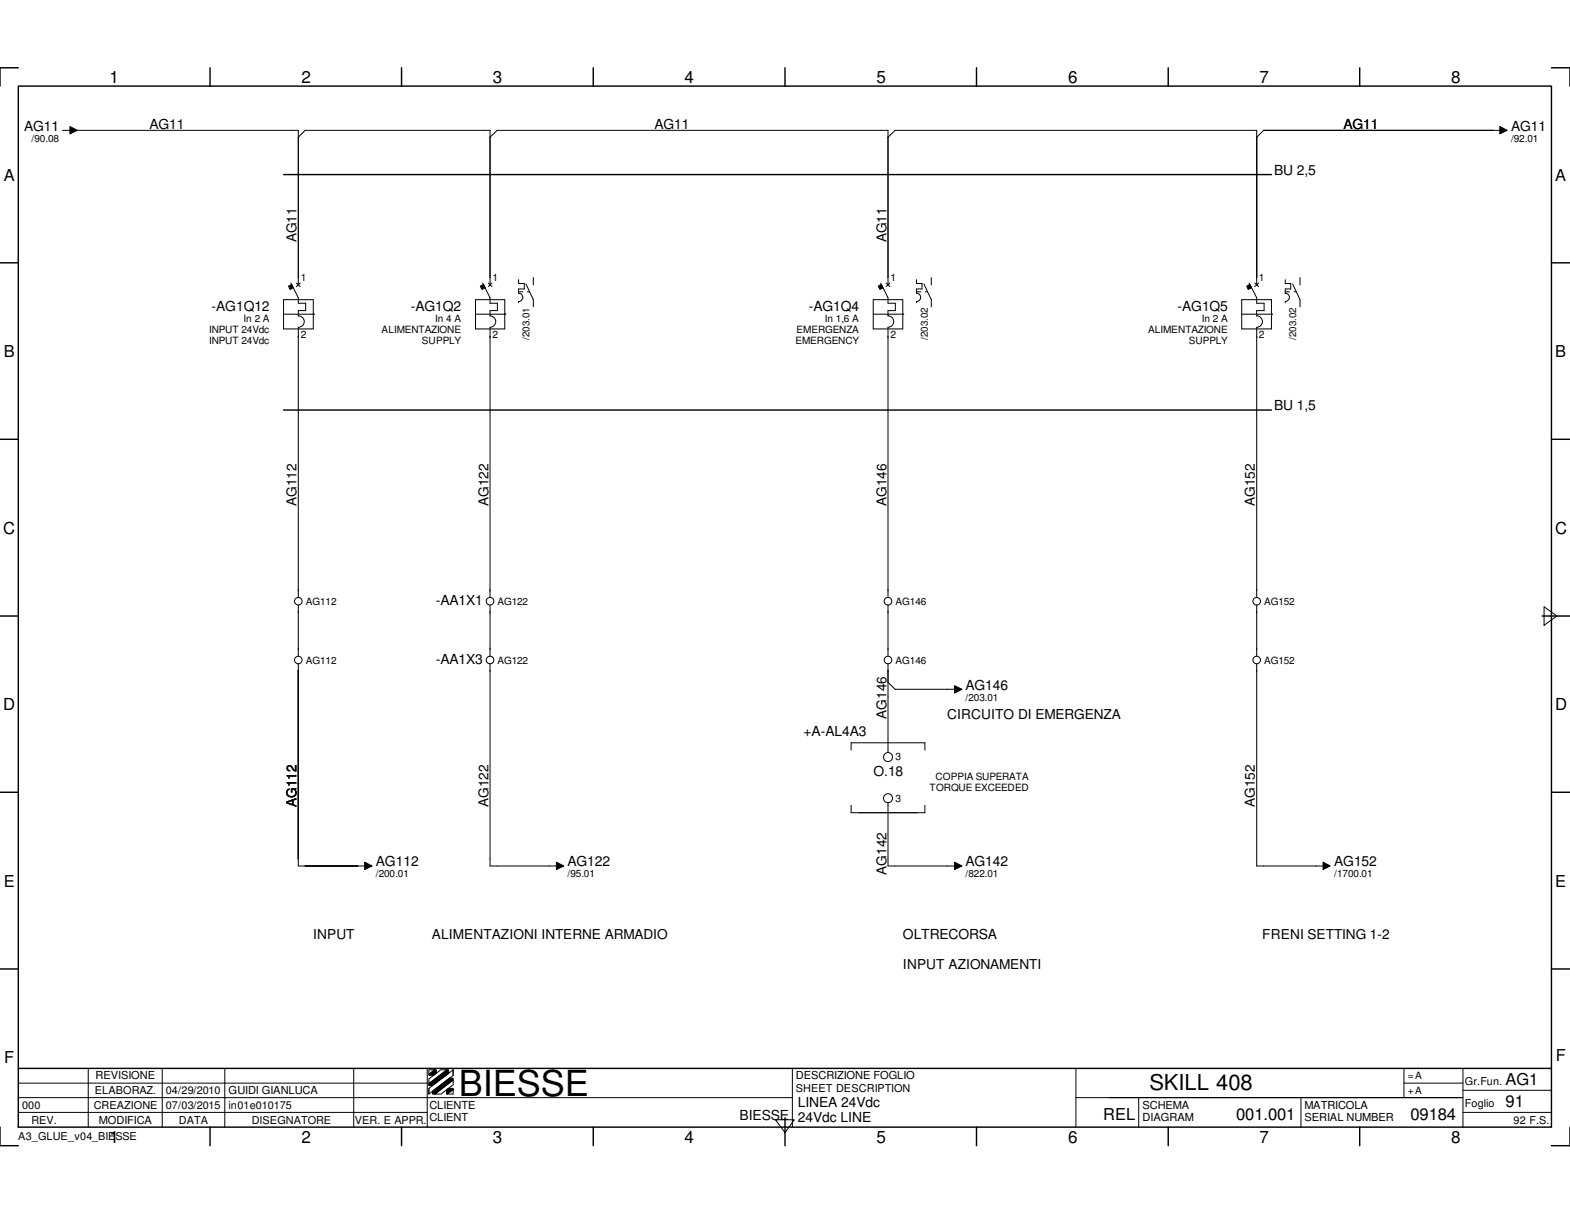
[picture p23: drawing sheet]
<svg xmlns="http://www.w3.org/2000/svg" width="279mm" height="216mm" viewBox="0 0 279 216" stroke-linecap="round" stroke-linejoin="round" font-family="sans-serif">
<defs><g id="words">
<text font-size="6.4" x="81.7" y="195.1">BIESSE</text>
<text font-size="3.9" x="204.6" y="194.1">SKILL 408</text>
<g font-size="3">
<text x="19.5" y="14.7">1</text>
<text x="53.6" y="14.7">2</text>
<text x="87.7" y="14.7">3</text>
<text x="121.8" y="14.7">4</text>
<text x="156" y="14.7">5</text>
<text x="190.1" y="14.7">6</text>
<text x="224.2" y="14.7">7</text>
<text x="258.2" y="14.7">8</text>
<text x=".6" y="95">C</text>
<text x="276.7" y="95">C</text>
<text x=".6" y="126.4">D</text>
<text x="276.7" y="126.4">D</text>
<text x="267.9" y="197">91</text>
<text x="19.5" y="203.5">1</text>
<text x="53.6" y="203.5">2</text>
<text x="87.7" y="203.5">3</text>
<text x="121.8" y="203.5">4</text>
<text x="156" y="203.5">5</text>
<text x="190.1" y="203.5">6</text>
<text x="220" y="199.3">001.001</text>
<text x="224.2" y="203.5">7</text>
<text x="251" y="199.3">09184</text>
<text x="258.2" y="203.5">8</text>
</g>
<g font-size="2.9">
<text x=".7" y="32.1">A</text>
<text x="276.8" y="32.1">A</text>
<text x=".7" y="63.5">B</text>
<text x="276.8" y="63.5">B</text>
<text x=".7" y="157.9">E</text>
<text x="276.8" y="157.9">E</text>
<text x=".8" y="189.2">F</text>
<text x="276.9" y="188.9">F</text>
<text x="267.9" y="193.1">AG1</text>
<text x="196.3" y="199.3">REL</text>
</g>
<g font-size="2.5">
<text x="4.3" y="23.2">AG11</text>
<text x="26.6" y="22.9">AG11</text>
<text x="116.5" y="22.9">AG11</text>
<text x="239.1" y="22.9">AG11</text>
<text x="268.9" y="23.2">AG11</text>
<text x="226.7" y="31.1">BU 2,5</text>
<text x="37.6" y="55.3">-AG1Q12</text>
<text x="73.1" y="55.3">-AG1Q2</text>
<text x="143.9" y="55.3">-AG1Q4</text>
<text x="209.5" y="55.3">-AG1Q5</text>
<text x="226.7" y="73">BU 1,5</text>
<text x="77.6" y="107.7">-AA1X1</text>
<text x="77.6" y="118.2">-AA1X3</text>
<text x="171.8" y="122.7">AG146</text>
<text x="143" y="130.9">+A-AL4A3</text>
<text x="155.4" y="138.2">O.18</text>
<text x="66.9" y="154.2">AG112</text>
<text x="101" y="154.2">AG122</text>
<text x="171.8" y="154.2">AG142</text>
<text x="237.4" y="154.2">AG152</text>
<text x="160.7" y="167.2">OLTRECORSA</text>
<text x="142" y="197">LINEA 24Vdc</text>
<text x="131.6" y="199.3">BIESSE</text>
<text x="142" y="199.8">24Vdc LINE</text>
</g>
<g font-size="2.4">
<text x="52.8" y="43.1" transform="rotate(-90 52.8 43.1)">AG11</text>
<text x="157.7" y="43.1" transform="rotate(-90 157.7 43.1)">AG11</text>
<text x="52.8" y="90.1" transform="rotate(-90 52.8 90.1)">AG112</text>
<text x="86.9" y="90.1" transform="rotate(-90 86.9 90.1)">AG122</text>
<text x="157.7" y="90.1" transform="rotate(-90 157.7 90.1)">AG146</text>
<text x="223.3" y="90.1" transform="rotate(-90 223.3 90.1)">AG152</text>
<text x="157.7" y="127.9" transform="rotate(-90 157.7 127.9)">AG146</text>
<text x="168.6" y="128">CIRCUITO DI EMERGENZA</text>
<text x="52.8" y="143.7" transform="rotate(-90 52.8 143.7)">AG112</text>
<text x="86.9" y="143.7" transform="rotate(-90 86.9 143.7)">AG122</text>
<text x="223.3" y="143.7" transform="rotate(-90 223.3 143.7)">AG152</text>
<text x="157.7" y="155.7" transform="rotate(-90 157.7 155.7)">AG142</text>
<text x="55.8" y="167.2">INPUT</text>
<text x="76.8" y="167.2">ALIMENTAZIONI INTERNE ARMADIO</text>
<text x="224.6" y="167.2">FRENI SETTING 1-2</text>
<text x="160.7" y="172.5">INPUT AZIONAMENTI</text>
</g>
<g font-size="2">
<text x="17" y="192.1">REVISIONE</text>
<text x="40.6" y="194.7">GUIDI GIANLUCA</text>
<text x="76.4" y="197.4">CLIENTE</text>
<text x="141.6" y="192.1">DESCRIZIONE FOGLIO</text>
<text x="203.3" y="197.4">SCHEMA</text>
<text x="232.2" y="197.4">MATRICOLA</text>
<text x="17.6" y="200">MODIFICA</text>
<text x="76.4" y="199.6">CLIENT</text>
<text x="203.3" y="199.6">DIAGRAM</text>
<text x="232.2" y="199.6">SERIAL NUMBER</text>
</g>
<g font-size="1.9">
<text x="3.9" y="197.4">000</text>
<text x="16.7" y="197.4">CREAZIONE</text>
<text x="16.9" y="194.7">ELABORAZ.</text>
<text x="29.5" y="194.7">04/29/2010</text>
<text x="29.5" y="197.4">07/03/2015</text>
<text x="40.6" y="197.4">in01e010175</text>
<text x="141.6" y="194.4">SHEET DESCRIPTION</text>
<text x="260.7" y="197">Foglio</text>
<text x="260.7" y="193.1">Gr.Fun.</text>
<text x="3.3" y="202.9">A3_GLUE_v04_BIESSE</text>
<text x="5.6" y="200">REV.</text>
<text x="31.8" y="200">DATA</text>
<text x="44.8" y="200">DISEGNATORE</text>
<text x="63.2" y="200">VER. E APPR.</text>
<text x="269.4" y="200">92 F.S.</text>
</g>
<g font-size="1.8">
<text x="5.6" y="25.2">/90.08</text>
<text x="268.9" y="25.2">/92.01</text>
<text x="53.5" y="50.1">1</text>
<text x="87.6" y="50.1">1</text>
<text x="158.5" y="50.1">1</text>
<text x="224" y="50.1">1</text>
<text x="37.2" y="59.3">INPUT 24Vdc</text>
<text x="43.3" y="57.3">In 2 A</text>
<text x="67.9" y="59.3">ALIMENTAZIONE</text>
<text x="77.4" y="57.3">In 4 A</text>
<text x="141.8" y="59.3">EMERGENZA</text>
<text x="146.8" y="57.3">In 1,6 A</text>
<text x="204.3" y="59.3">ALIMENTAZIONE</text>
<text x="213.9" y="57.3">In 2 A</text>
<text x="37.2" y="61.3">INPUT 24Vdc</text>
<text x="53.5" y="60.2">2</text>
<text x="75.1" y="61.3">SUPPLY</text>
<text x="87.6" y="60.2">2</text>
<text x="141.6" y="61.3">EMERGENCY</text>
<text x="158.5" y="60.2">2</text>
<text x="211.5" y="61.3">SUPPLY</text>
<text x="224" y="60.2">2</text>
<text x="54.4" y="107.7">AG112</text>
<text x="88.5" y="107.7">AG122</text>
<text x="159.4" y="107.7">AG146</text>
<text x="225" y="107.7">AG152</text>
<text x="54.4" y="118.2">AG112</text>
<text x="88.5" y="118.2">AG122</text>
<text x="159.4" y="118.2">AG146</text>
<text x="225" y="118.2">AG152</text>
<text x="171.8" y="124.7">/203.01</text>
<text x="159.4" y="135.3">3</text>
<text x="159.4" y="142.8">3</text>
<text x="165.4" y="140.8">TORQUE EXCEEDED</text>
<text x="166.5" y="138.9">COPPIA SUPERATA</text>
<text x="66.9" y="156.1">/200.01</text>
<text x="101" y="156.1">/95.01</text>
<text x="171.8" y="156.1">/822.01</text>
<text x="237.4" y="156.1">/1700.01</text>
<text x="250.5" y="192.1">=A</text>
<text x="250.5" y="194.7">+A</text>
</g>
<g font-size="1.7">
<text x="94.2" y="60.5" transform="rotate(-90 94.2 60.5)">/203.01</text>
<text x="165.1" y="60.5" transform="rotate(-90 165.1 60.5)">/203.02</text>
<text x="230.7" y="60.5" transform="rotate(-90 230.7 60.5)">/203.02</text>
</g>
</g></defs>
<g fill="none" stroke="#000" stroke-width=".25">
<path d="M3.3 15.3h272.8v185.3h-272.8zM3.3 12.1h-3.3v3.2M37.4 12.1v3.2M71.5 12.1v3.2M105.6 12.1v3.2M139.7 12.1v3.2M173.8 12.1v3.2M207.9 12.1v3.2M242 12.1v3.2M276.1 12.1h3.3v3.2M50.5 31.1h175.8M0 46.8h3.3"/>
<path d="M276.1 46.8h3.3M0 78.2h3.3M50.5 73h175.8M276.1 78.2h3.3M0 109.6h3.3M274.4 109.6h5M0 141h3.3M276.1 141h3.3M0 172.5h3.3M276.1 172.5h3.3M3.3 190.2h272.8M139.7 199v4.9"/>
<path d="M0 200.6v3.3h3.3M37.4 200.6v3.3M71.5 200.6v3.3M105.6 200.6v3.3M173.8 200.6v3.3M207.9 200.6v3.3M242 200.6v3.3M279.4 200.6v3.3h-3.3"/>
</g>
<g fill="none" stroke="#000" stroke-width=".18">
<path d="M11.1 23.2h2M12.4 22.5l1.4 .7-1.4 .6zM13.7 23.2h39.4v27.5M53.1 24.4l1.2-1.2h32.9v27.5M87.2 24.4l1.3-1.2h69.5v27.5M158 24.4l1.3-1.2h64.3v27.5M266.9 22.5l1.3 .7-1.3 .6zM267.6 23.2h-42.7l-1.3 1.2M50.5 53.3h5.3v5.2h-5.3zM50.5 55.9h5.3M51.3 50.9l.6-.3 .3 .6-.6 .3zM51.8 50.4l1.3 2.6v1h1.3v1.3h-1.3v1"/>
<path d="M52.7 50.4l.7 .6M53.1 56.2a1.02 1.02 0 0 1 1 1 1.02 1.02 0 0 1-1 1.1v48.1M53.4 50.4l-.7 .6M55.8 55.9h.1M84.6 53.3h5.2v5.2h-5.2zM84.6 55.9h5.2M85.5 50.9l.6-.3 .3 .6-.6 .3zM85.9 50.4l1.3 2.6v1h1.3v1.3h-1.3v1M86.9 50.4l.6 .6M87.2 56.2a1.02 1.02 0 0 1 1 1 1.02 1.02 0 0 1-1 1.1v48.1M87.5 50.4l-.6 .6M89.8 55.9h.1"/>
<path d="M92.3 49.8v.7h1v.9h-1v.8a.74 .74 0 0 1 .7 .7 .74 .74 0 0 1-.7 .8v.2M93.6 50.5l1.3 2.8v1.3M94.9 49.4v1.3M155.4 53.3h5.3v5.2h-5.3zM155.4 55.9h5.3M156.3 50.9l.5-.3 .3 .6-.5 .3zM156.7 50.4l1.3 2.6v1h1.3v1.3h-1.3v1M157.7 50.4l.7 .6M158 56.2a1.02 1.02 0 0 1 1 1 1.02 1.02 0 0 1-1 1.1v48.1M158.4 50.4l-.7 .6M160.7 55.9h.1M163.1 49.8v.7h1v.9h-1v.8a.76 .76 0 0 1 .7 .5 .8 .8 0 0 1-.7 1v.2"/>
<path d="M164.4 50.5l1.3 2.8v1.3M165.7 49.4v1.3M221 53.3h5.3v5.2h-5.3zM221 55.9h5.3M221.9 50.9l.5-.3 .4 .6-.7 .3zM222.3 50.4l1.3 2.6v1h1.4v1.3h-1.4v1M223.3 50.4l.7 .6M223.6 56.2a1.02 1.02 0 0 1 1.1 1 1.02 1.02 0 0 1-1.1 1.1v48.1M224 50.4l-.7 .6M226.3 55.9h.1M228.7 49.8v.7h1v.9h-1v.8a.76 .76 0 0 1 .7 .5 .8 .8 0 0 1-.7 1v.2M230 50.5l1.4 2.8v1.3"/>
<path d="M231.4 49.4v1.3M53.1 107.7v9.1M53.1 118.1v36h12.5M87.2 107.7v9.1M87.2 118.1v36h12.5M158 107.7v9.1M158 118.1v15.8M223.6 107.7v9.1M223.6 118.1v36h12.5M274.8 108l2.3 1.6-2.3 1.7zM151.5 133.5v-1.3h13.1v1.3M158 121.5l1.3 1.2h11.2"/>
<path d="M169.9 122l1.3 .7-1.3 .7zM64.9 153.5l1.3 .6-1.3 .7zM99 153.5l1.3 .6-1.3 .7zM151.5 143.3v1.4h13.1v-1.4M158 142.9v11.2h12.5M169.9 153.5l1.3 .6-1.3 .7zM235.5 153.5l1.2 .6-1.2 .7zM3.3 195.4h137.7M3.3 198h72.7M3.3 192.8h72.7M15.7 190.2v10.4M28.9 190.2v10.4"/>
<path d="M40 190.2v10.4M62.9 190.2v10.4M76 190.2v10.4M76.3 192.9l3.2-2.5h.3v.7l-2.8 2.1h-.7zM76.3 191.2l1-.8h.3v.6l-.4 .4h-.9zM76.3 193.7l4.3-3.3v1l-4.3 3.3zM76.3 192l2.1-1.6h1.1l-3.2 2.5zM76.3 190.4h1l-1 .8zM76.3 192.9v.4M76.3 193.7v1M77 194.2l3-2.3h.6v.3l-3.2 2.5h-.4zM77.4 194.7l3.2-2.5v.9l-2.1 1.6z"/>
<path d="M79.5 194l.3-.3h.8v.2l-1 .8h-.1zM79.6 194.7l1-.8v.8zM80.6 190.4v1M138 199.3h3.4l-1.7 2.3zM141 190.2v10.4M191.5 195.4h68.8M191.5 190.2v10.4M202.6 195.4v5.2M231.5 195.4v5.2M249.9 192.8h10.4M249.9 190.2v5.2M260.3 190.2v10.4"/>
<path d="M260.3 198h15.8M260.3 194.1h15.8"/>
<circle cx="53.1" cy="117.5" r=".67"/>
<circle cx="53.1" cy="107" r=".67"/>
<circle cx="87.2" cy="117.5" r=".68"/>
<circle cx="87.2" cy="107" r=".68"/>
<circle cx="158" cy="117.5" r=".68"/>
<circle cx="158" cy="107" r=".68"/>
<circle cx="223.6" cy="117.5" r=".68"/>
<circle cx="223.6" cy="107" r=".68"/>
<circle cx="158" cy="134.8" r=".8"/>
<circle cx="158" cy="142.1" r=".8"/>
</g>
<g fill="#000">
<path d="M12.4 22.5l1.4 .7-1.4 .6zM266.9 22.5l1.3 .7-1.3 .6zM51.4 50.9l.5-.3 .3 .6-.6 .3zM85.5 50.9l.6-.3 .3 .6-.6 .3zM156.3 50.9l.5-.3 .3 .6-.5 .3zM221.9 50.9l.5-.3 .4 .6-.7 .3zM169.9 122l1.3 .7-1.3 .7zM64.9 153.5l1.3 .6-1.3 .7zM99 153.5l1.3 .6-1.3 .7zM169.9 153.5l1.3 .6-1.3 .7zM235.5 153.5l1.2 .6-1.2 .7z"/>
<path d="M76.3 191.2l1-.8h.3v.6l-.4 .4h-.9z" fill-rule="evenodd"/>
<path d="M77 194.2l3-2.3h.6v.3l-3.2 2.5h-.4z" fill-rule="evenodd"/>
<path d="M76.3 192.9l3.2-2.5h.3v.7l-2.8 2.1h-.7z" fill-rule="evenodd"/>
<path d="M79.5 194l.3-.3h.8v.2l-1 .8h-.1z" fill-rule="evenodd"/>
</g>
<path d="M92.3 51.9h2M163.1 51.9h2M228.7 51.9h2" fill="none" stroke="#000" stroke-width=".18" stroke-dasharray=".8 .8"/>
<use href="#words"/>
</svg>
